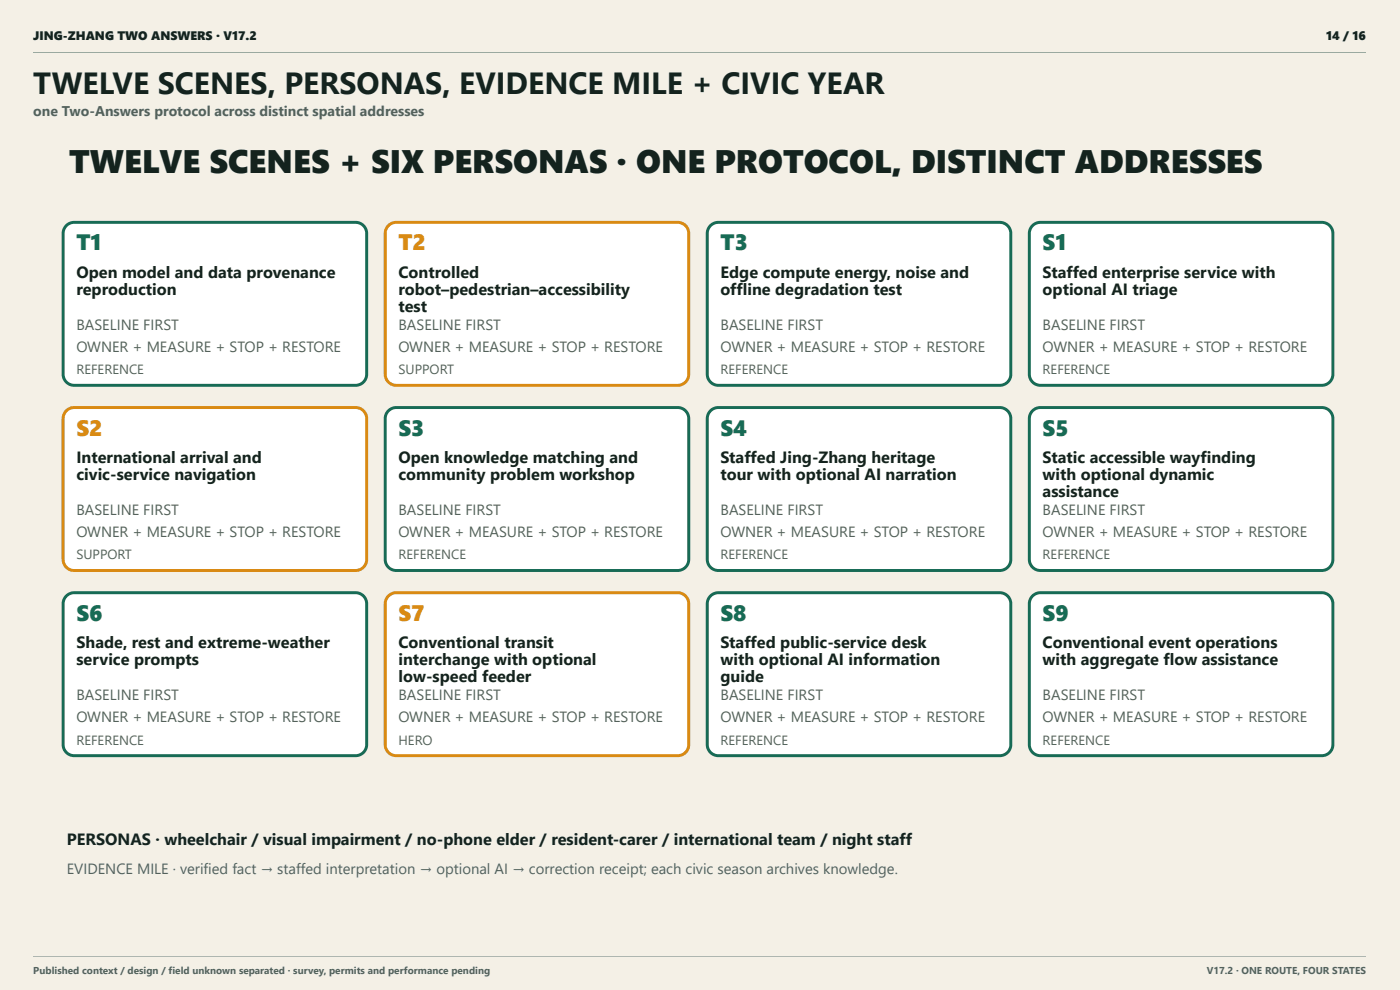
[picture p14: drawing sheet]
<svg xmlns="http://www.w3.org/2000/svg" width="420mm" height="297mm" viewBox="0 0 420 297" stroke-linecap="round" stroke-linejoin="round" font-family="sans-serif">
<defs><g id="words">
<text font-size="9.8" fill="#14231e" x="20.7" y="51.8">TWELVE SCENES + SIX PERSONAS · ONE PROTOCOL, DISTINCT ADDRESSES</text>
<text font-size="9.2" fill="#14231e" x="10" y="28.3">TWELVE SCENES, PERSONAS, EVIDENCE MILE + CIVIC YEAR</text>
<g font-size="6.7" fill="#176b55">
<text x="22.9" y="75.2">T1</text>
<text x="216.3" y="75.2">T3</text>
<text x="312.9" y="75.2">S1</text>
<text x="119.6" y="130.7">S3</text>
<text x="216.3" y="130.7">S4</text>
<text x="312.9" y="130.7">S5</text>
<text x="22.9" y="186.3">S6</text>
<text x="216.3" y="186.3">S8</text>
<text x="312.9" y="186.3">S9</text>
</g>
<g font-size="6.7" fill="#d98a13">
<text x="119.6" y="75.2">T2</text>
<text x="22.9" y="130.7">S2</text>
<text x="119.6" y="186.3">S7</text>
</g>
<g font-size="4.9" fill="#14231e">
<text x="22.9" y="83.4">Open model and data provenance</text>
<text x="119.6" y="83.4">Controlled</text>
<text x="216.3" y="83.4">Edge compute energy, noise and</text>
<text x="312.9" y="83.4">Staffed enterprise service with</text>
<text x="22.9" y="88.5">reproduction</text>
<text x="119.6" y="88.5">robot–pedestrian–accessibility</text>
<text x="216.3" y="88.5">offline degradation test</text>
<text x="312.9" y="88.5">optional AI triage</text>
<text x="119.6" y="93.6">test</text>
<text x="22.9" y="138.9">International arrival and</text>
<text x="119.6" y="138.9">Open knowledge matching and</text>
<text x="216.3" y="138.9">Staffed Jing-Zhang heritage</text>
<text x="312.9" y="138.9">Static accessible wayfinding</text>
<text x="22.9" y="144">civic-service navigation</text>
<text x="119.6" y="144">community problem workshop</text>
<text x="216.3" y="144">tour with optional AI narration</text>
<text x="312.9" y="144">with optional dynamic</text>
<text x="312.9" y="149.2">assistance</text>
<text x="22.9" y="194.5">Shade, rest and extreme-weather</text>
<text x="119.6" y="194.5">Conventional transit</text>
<text x="216.3" y="194.5">Staffed public-service desk</text>
<text x="312.9" y="194.5">Conventional event operations</text>
<text x="22.9" y="199.6">service prompts</text>
<text x="119.6" y="199.6">interchange with optional</text>
<text x="216.3" y="199.6">with optional AI information</text>
<text x="312.9" y="199.6">with aggregate flow assistance</text>
<text x="119.6" y="204.7">low-speed feeder</text>
<text x="216.3" y="204.7">guide</text>
<text x="20.1" y="253.4">PERSONAS · wheelchair / visual impairment / no-phone elder / resident-carer / international team / night staff</text>
</g>
<g font-size="4.4" fill="#52635b">
<text x="22.9" y="98.9">BASELINE FIRST</text>
<text x="119.6" y="98.9">BASELINE FIRST</text>
<text x="216.3" y="98.9">BASELINE FIRST</text>
<text x="312.9" y="98.9">BASELINE FIRST</text>
<text x="22.9" y="105.6">OWNER + MEASURE + STOP + RESTORE</text>
<text x="119.6" y="105.6">OWNER + MEASURE + STOP + RESTORE</text>
<text x="216.3" y="105.6">OWNER + MEASURE + STOP + RESTORE</text>
<text x="312.9" y="105.6">OWNER + MEASURE + STOP + RESTORE</text>
<text x="22.9" y="154.5">BASELINE FIRST</text>
<text x="119.6" y="154.5">BASELINE FIRST</text>
<text x="216.3" y="154.5">BASELINE FIRST</text>
<text x="312.9" y="154.5">BASELINE FIRST</text>
<text x="22.9" y="161.2">OWNER + MEASURE + STOP + RESTORE</text>
<text x="119.6" y="161.2">OWNER + MEASURE + STOP + RESTORE</text>
<text x="216.3" y="161.2">OWNER + MEASURE + STOP + RESTORE</text>
<text x="312.9" y="161.2">OWNER + MEASURE + STOP + RESTORE</text>
<text x="22.9" y="210">BASELINE FIRST</text>
<text x="119.6" y="210">BASELINE FIRST</text>
<text x="216.3" y="210">BASELINE FIRST</text>
<text x="312.9" y="210">BASELINE FIRST</text>
<text x="22.9" y="216.7">OWNER + MEASURE + STOP + RESTORE</text>
<text x="119.6" y="216.7">OWNER + MEASURE + STOP + RESTORE</text>
<text x="216.3" y="216.7">OWNER + MEASURE + STOP + RESTORE</text>
<text x="312.9" y="216.7">OWNER + MEASURE + STOP + RESTORE</text>
<text x="20.1" y="262.3">EVIDENCE MILE · verified fact → staffed interpretation → optional AI → correction receipt; each civic season archives knowledge.</text>
</g>
<text font-size="4.2" fill="#52635b" x="10" y="34.9">one Two-Answers protocol across distinct spatial addresses</text>
<g font-size="4" fill="#52635b">
<text x="22.9" y="112.3">REFERENCE</text>
<text x="119.6" y="112.3">SUPPORT</text>
<text x="216.3" y="112.3">REFERENCE</text>
<text x="312.9" y="112.3">REFERENCE</text>
<text x="22.9" y="167.8">SUPPORT</text>
<text x="119.6" y="167.8">REFERENCE</text>
<text x="216.3" y="167.8">REFERENCE</text>
<text x="312.9" y="167.8">REFERENCE</text>
<text x="22.9" y="223.4">REFERENCE</text>
<text x="119.6" y="223.4">HERO</text>
<text x="216.3" y="223.4">REFERENCE</text>
<text x="312.9" y="223.4">REFERENCE</text>
</g>
<g font-size="3.7" fill="#14231e">
<text x="10" y="11.9">JING-ZHANG TWO ANSWERS · V17.2</text>
<text x="398.1" y="11.9">14 / 16</text>
</g>
<g font-size="3" fill="#52635b">
<text x="10" y="292.1">Published context / design / field unknown separated · survey, permits and performance pending</text>
<text x="362.2" y="292.1">V17.2 · ONE ROUTE, FOUR STATES</text>
</g>
</g></defs>
<g fill="#f4f0e6">
<path d="M0 0h419.9v297.1h-419.9z"/>
<path d="M0 0h420.1v297h-420.1z"/>
<path d="M0 0h419.9v297h-419.9z"/>
</g>
<path d="M10.1 15.7h400" fill="none" stroke="#9aa9a0" stroke-width=".3"/>
<path d="M10.1 38.9h400v233.4h-400z" fill="#f4f0e6"/>
<path d="M19.9 67.7l1.1-.7 1.3-.3h84.4a3.3 3.3 0 0 1 3.4 3.3v42.3a3.3 3.3 0 0 1-3.4 3.3h-84.4a3.3 3.3 0 0 1-3.4-3.3v-42.3l.3-1.2z" fill="#fff"/>
<path d="M19.9 67.7l1.1-.7 1.3-.3h84.4a3.3 3.3 0 0 1 3.4 3.3v42.3a3.3 3.3 0 0 1-3.4 3.3h-84.4a3.3 3.3 0 0 1-3.4-3.3v-42.3l.3-1.2z" fill="none" stroke="#176b55" stroke-width=".89" stroke-linecap="butt"/>
<path d="M116.6 67.7l1.1-.7 1.2-.3h84.5a3.3 3.3 0 0 1 3.3 3.3v42.3a3.3 3.3 0 0 1-3.3 3.3h-84.5a3.3 3.3 0 0 1-3.3-3.3v-42.3l.3-1.2z" fill="#fff"/>
<path d="M116.6 67.7l1.1-.7 1.2-.3h84.5a3.3 3.3 0 0 1 3.3 3.3v42.3a3.3 3.3 0 0 1-3.3 3.3h-84.5a3.3 3.3 0 0 1-3.3-3.3v-42.3l.3-1.2z" fill="none" stroke="#d98a13" stroke-width=".89" stroke-linecap="butt"/>
<path d="M213.3 67.7l1-.7 1.3-.3h84.5a3.3 3.3 0 0 1 3.3 3.3v42.3a3.3 3.3 0 0 1-3.3 3.3h-84.5a3.3 3.3 0 0 1-3.3-3.3v-42.3l.2-1.2z" fill="#fff"/>
<path d="M213.3 67.7l1-.7 1.3-.3h84.5a3.3 3.3 0 0 1 3.3 3.3v42.3a3.3 3.3 0 0 1-3.3 3.3h-84.5a3.3 3.3 0 0 1-3.3-3.3v-42.3l.2-1.2z" fill="none" stroke="#176b55" stroke-width=".89" stroke-linecap="butt"/>
<path d="M309.9 67.7l1.1-.7 1.3-.3h84.4a3.3 3.3 0 0 1 3.4 3.3v42.3a3.3 3.3 0 0 1-3.4 3.3h-84.4a3.3 3.3 0 0 1-3.4-3.3v-42.3l.3-1.2z" fill="#fff"/>
<path d="M309.9 67.7l1.1-.7 1.3-.3h84.4a3.3 3.3 0 0 1 3.4 3.3v42.3a3.3 3.3 0 0 1-3.4 3.3h-84.4a3.3 3.3 0 0 1-3.4-3.3v-42.3l.3-1.2z" fill="none" stroke="#176b55" stroke-width=".89" stroke-linecap="butt"/>
<path d="M19.9 123.2l1.1-.7 1.3-.2h84.4a3.3 3.3 0 0 1 3.4 3.3v42.2a3.3 3.3 0 0 1-3.4 3.4h-84.4a3.3 3.3 0 0 1-3.4-3.4v-42.2l.3-1.3z" fill="#fff"/>
<path d="M19.9 123.2l1.1-.7 1.3-.2h84.4a3.3 3.3 0 0 1 3.4 3.3v42.2a3.3 3.3 0 0 1-3.4 3.4h-84.4a3.3 3.3 0 0 1-3.4-3.4v-42.2l.3-1.3z" fill="none" stroke="#d98a13" stroke-width=".89" stroke-linecap="butt"/>
<path d="M116.6 123.2l1.1-.7 1.2-.2h84.5a3.3 3.3 0 0 1 3.3 3.3v42.2a3.3 3.3 0 0 1-3.3 3.4h-84.5a3.3 3.3 0 0 1-3.3-3.4v-42.2l.3-1.3z" fill="#fff"/>
<path d="M116.6 123.2l1.1-.7 1.2-.2h84.5a3.3 3.3 0 0 1 3.3 3.3v42.2a3.3 3.3 0 0 1-3.3 3.4h-84.5a3.3 3.3 0 0 1-3.3-3.4v-42.2l.3-1.3z" fill="none" stroke="#176b55" stroke-width=".89" stroke-linecap="butt"/>
<path d="M213.3 123.2l1-.7 1.3-.2h84.5a3.3 3.3 0 0 1 3.3 3.3v42.2a3.3 3.3 0 0 1-3.3 3.4h-84.5a3.3 3.3 0 0 1-3.3-3.4v-42.2l.2-1.3z" fill="#fff"/>
<path d="M213.3 123.2l1-.7 1.3-.2h84.5a3.3 3.3 0 0 1 3.3 3.3v42.2a3.3 3.3 0 0 1-3.3 3.4h-84.5a3.3 3.3 0 0 1-3.3-3.4v-42.2l.2-1.3z" fill="none" stroke="#176b55" stroke-width=".89" stroke-linecap="butt"/>
<path d="M309.9 123.2l1.1-.7 1.3-.2h84.4a3.3 3.3 0 0 1 3.4 3.3v42.2a3.3 3.3 0 0 1-3.4 3.4h-84.4a3.3 3.3 0 0 1-3.4-3.4v-42.2l.3-1.3z" fill="#fff"/>
<path d="M309.9 123.2l1.1-.7 1.3-.2h84.4a3.3 3.3 0 0 1 3.4 3.3v42.2a3.3 3.3 0 0 1-3.4 3.4h-84.4a3.3 3.3 0 0 1-3.4-3.4v-42.2l.3-1.3z" fill="none" stroke="#176b55" stroke-width=".89" stroke-linecap="butt"/>
<path d="M19.9 178.8l1.1-.7 1.3-.3h84.4a3.3 3.3 0 0 1 3.4 3.4v42.2a3.3 3.3 0 0 1-3.4 3.3h-84.4a3.3 3.3 0 0 1-3.4-3.3v-42.2l.3-1.3z" fill="#fff"/>
<path d="M19.9 178.8l1.1-.7 1.3-.3h84.4a3.3 3.3 0 0 1 3.4 3.4v42.2a3.3 3.3 0 0 1-3.4 3.3h-84.4a3.3 3.3 0 0 1-3.4-3.3v-42.2l.3-1.3z" fill="none" stroke="#176b55" stroke-width=".89" stroke-linecap="butt"/>
<path d="M116.6 178.8l1.1-.7 1.2-.3h84.5a3.3 3.3 0 0 1 3.3 3.4v42.2a3.3 3.3 0 0 1-3.3 3.3h-84.5a3.3 3.3 0 0 1-3.3-3.3v-42.2l.3-1.3z" fill="#fff"/>
<path d="M116.6 178.8l1.1-.7 1.2-.3h84.5a3.3 3.3 0 0 1 3.3 3.4v42.2a3.3 3.3 0 0 1-3.3 3.3h-84.5a3.3 3.3 0 0 1-3.3-3.3v-42.2l.3-1.3z" fill="none" stroke="#d98a13" stroke-width=".89" stroke-linecap="butt"/>
<path d="M213.3 178.8l1-.7 1.3-.3h84.5a3.3 3.3 0 0 1 3.3 3.4v42.2a3.3 3.3 0 0 1-3.3 3.3h-84.5a3.3 3.3 0 0 1-3.3-3.3v-42.2l.2-1.3z" fill="#fff"/>
<path d="M213.3 178.8l1-.7 1.3-.3h84.5a3.3 3.3 0 0 1 3.3 3.4v42.2a3.3 3.3 0 0 1-3.3 3.3h-84.5a3.3 3.3 0 0 1-3.3-3.3v-42.2l.2-1.3z" fill="none" stroke="#176b55" stroke-width=".89" stroke-linecap="butt"/>
<path d="M309.9 178.8l1.1-.7 1.3-.3h84.4a3.3 3.3 0 0 1 3.4 3.4v42.2a3.3 3.3 0 0 1-3.4 3.3h-84.4a3.3 3.3 0 0 1-3.4-3.3v-42.2l.3-1.3z" fill="#fff"/>
<path d="M309.9 178.8l1.1-.7 1.3-.3h84.4a3.3 3.3 0 0 1 3.4 3.4v42.2a3.3 3.3 0 0 1-3.4 3.3h-84.4a3.3 3.3 0 0 1-3.4-3.3v-42.2l.3-1.3z" fill="none" stroke="#176b55" stroke-width=".89" stroke-linecap="butt"/>
<path d="M10.1 286.9h400" fill="none" stroke="#aeb9b2" stroke-width=".3"/>
<use href="#words"/>
</svg>
